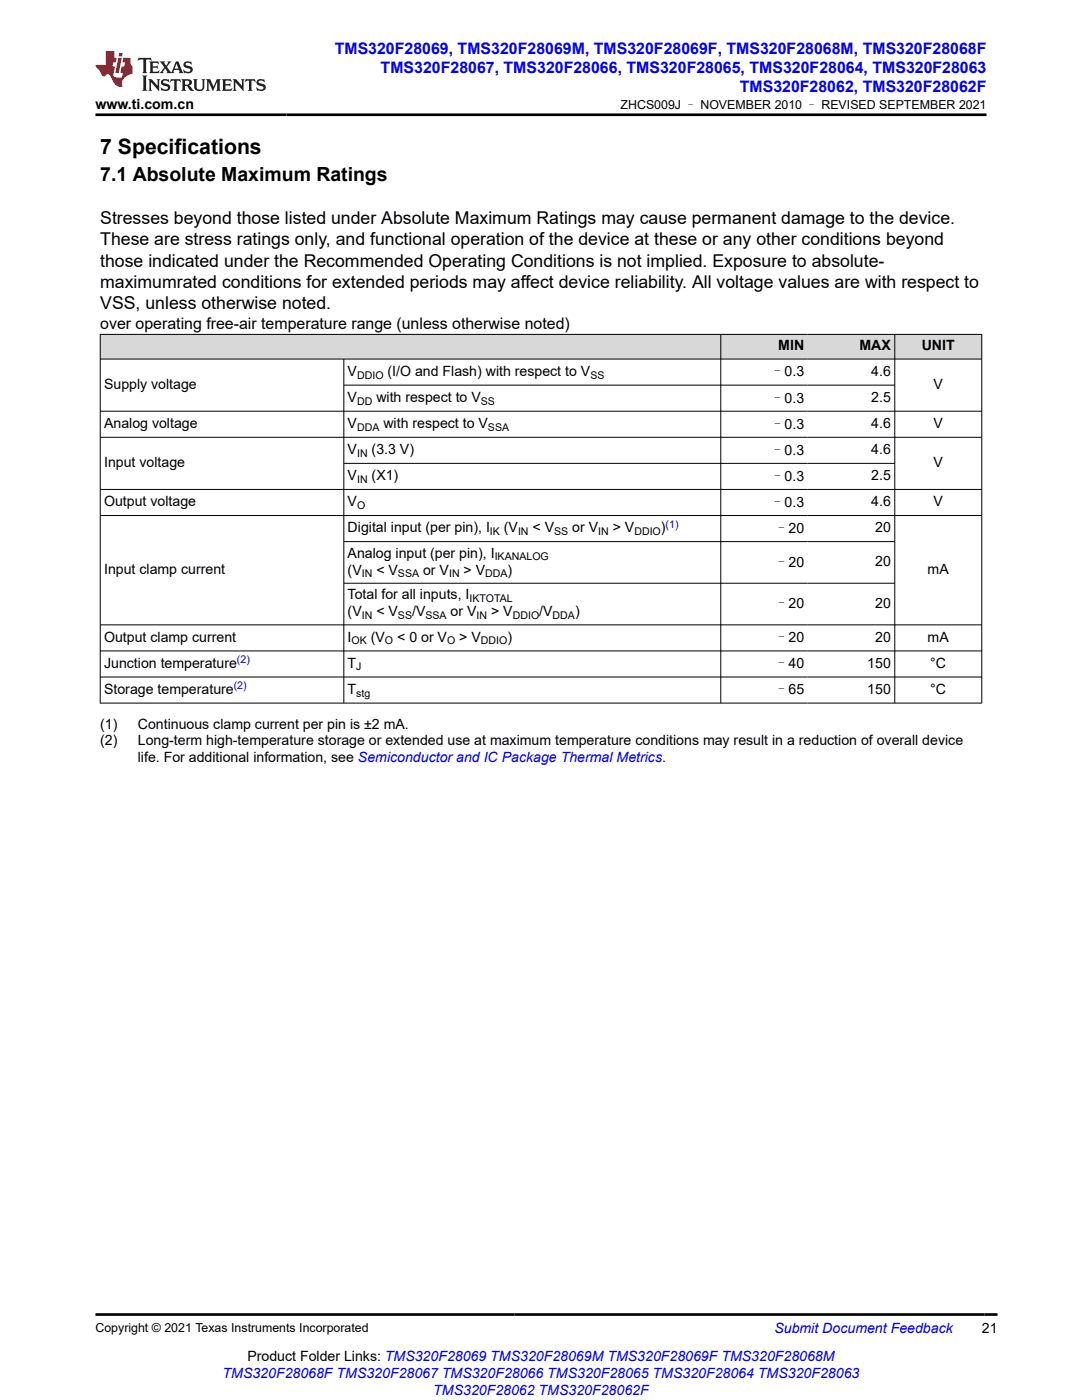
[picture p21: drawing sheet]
<svg xmlns="http://www.w3.org/2000/svg" width="216mm" height="279mm" viewBox="0 0 216 279" stroke-linecap="round" stroke-linejoin="round" font-family="sans-serif">
<defs><g id="words">
<text font-size="4.2" x="20" y="30.7">7 Specifications</text>
<text font-size="3.9" x="20" y="36.1">7.1 Absolute Maximum Ratings</text>
<g font-size="3.5">
<text x="20" y="44.7">Stresses beyond those listed under Absolute Maximum Ratings may cause permanent damage to the device.</text>
<text x="20" y="49">These are stress ratings only, and functional operation of the device at these or any other conditions beyond</text>
<text x="20" y="53.2">those indicated under the Recommended Operating Conditions is not implied. Exposure to absolute-</text>
<text x="20" y="57.4">maximumrated conditions for extended periods may affect device reliability. All voltage values are with respect to</text>
<text x="20" y="61.7">VSS, unless otherwise noted.</text>
</g>
<g font-size="3.2" fill="#00f">
<text x="66.8" y="10.7">TMS320F28069, TMS320F28069M, TMS320F28069F, TMS320F28068M, TMS320F28068F</text>
<text x="76" y="14.5">TMS320F28067, TMS320F28066, TMS320F28065, TMS320F28064, TMS320F28063</text>
<text x="147.6" y="18.3">TMS320F28062, TMS320F28062F</text>
</g>
<text font-size="3.2" x="20" y="65.6">over operating free-air temperature range (unless otherwise noted)</text>
<g font-size="2.8">
<text x="19" y="21.7">www.ti.com.cn</text>
<text x="155.3" y="69.9">MIN</text>
<text x="171.5" y="69.9">MAX</text>
<text x="183.9" y="69.9">UNIT</text>
<text x="20.8" y="77.6">Supply voltage</text>
<text x="69.4" y="75">V</text>
<text x="77.3" y="75">(I/O and Flash) with respect to V</text>
<text x="153.7" y="75.1">–0.3</text>
<text x="173.9" y="75">4.6</text>
<text x="186.3" y="77.6">V</text>
<text x="69.4" y="80.2">V</text>
<text x="75.1" y="80.2">with respect to V</text>
<text x="153.7" y="80.3">–0.3</text>
<text x="173.9" y="80.2">2.5</text>
<text x="20.8" y="85.4">Analog voltage</text>
<text x="69.4" y="85.4">V</text>
<text x="76.5" y="85.4">with respect to V</text>
<text x="153.7" y="85.5">–0.3</text>
<text x="173.9" y="85.4">4.6</text>
<text x="186.3" y="85.4">V</text>
<text x="20.8" y="93.2">Input voltage</text>
<text x="69.4" y="90.6">V</text>
<text x="69.4" y="95.8">V</text>
<text x="74.2" y="90.6">(3.3 V)</text>
<text x="74.2" y="95.8">(X1)</text>
<text x="153.7" y="90.7">–0.3</text>
<text x="153.7" y="96">–0.3</text>
<text x="173.9" y="90.6">4.6</text>
<text x="173.9" y="95.8">2.5</text>
<text x="186.3" y="93.2">V</text>
<text x="20.8" y="101">Output voltage</text>
<text x="69.4" y="101">V</text>
<text x="153.7" y="101.2">–0.3</text>
<text x="173.9" y="101">4.6</text>
<text x="186.3" y="101">V</text>
<text x="69.4" y="106.2">Digital input (per pin), I</text>
<text x="100.5" y="106.2">(V</text>
<text x="106.3" y="106.2">&lt; V</text>
<text x="114.2" y="106.2">or V</text>
<text x="122.3" y="106.2">&gt; V</text>
<text x="131.9" y="106.2">)</text>
<text x="154.5" y="106.4">–20</text>
<text x="174.6" y="106.2">20</text>
<text x="69.4" y="111.3">Analog input (per pin), I</text>
<text x="154.5" y="113.1">–20</text>
<text x="174.6" y="113">20</text>
<text x="20.8" y="114.5">Input clamp current</text>
<text x="69.4" y="114.7">(V</text>
<text x="69.4" y="119.6">Total for all inputs, I</text>
<text x="75.1" y="114.7">&lt; V</text>
<text x="84.4" y="114.7">or V</text>
<text x="92.5" y="114.7">&gt; V</text>
<text x="101.3" y="114.7">)</text>
<text x="185.1" y="114.5">mA</text>
<text x="69.4" y="123">(V</text>
<text x="75.1" y="123">&lt; V</text>
<text x="82.2" y="123">/V</text>
<text x="89.9" y="123">or V</text>
<text x="98" y="123">&gt; V</text>
<text x="107.6" y="123">/V</text>
<text x="114.7" y="123">)</text>
<text x="154.5" y="121.4">–20</text>
<text x="174.6" y="121.3">20</text>
<text x="20.8" y="128">Output clamp current</text>
<text x="69.4" y="128">I</text>
<text x="74" y="128">(V</text>
<text x="79.3" y="128">&lt; 0 or V</text>
<text x="91.6" y="128">&gt; V</text>
<text x="101.2" y="128">)</text>
<text x="154.5" y="128.2">–20</text>
<text x="174.6" y="128">20</text>
<text x="185.1" y="128">mA</text>
<text x="20.8" y="133.2">Junction temperature</text>
<text x="69.4" y="133.2">T</text>
<text x="154.5" y="133.4">–40</text>
<text x="173.1" y="133.2">150</text>
<text x="185.6" y="133.2">°C</text>
<text x="20.8" y="138.4">Storage temperature</text>
<text x="69.4" y="138.4">T</text>
<text x="154.5" y="138.6">–65</text>
<text x="173.1" y="138.4">150</text>
<text x="185.6" y="138.4">°C</text>
<text x="20" y="145.4">(1)</text>
<text x="20" y="148.8">(2)</text>
<text x="27.5" y="145.4">Continuous clamp current per pin is ±2 mA.</text>
<text x="27.5" y="148.8">Long-term high-temperature storage or extended use at maximum temperature conditions may result in a reduction of overall device</text>
<text x="27.5" y="152.2">life. For additional information, see Semiconductor and IC Package Thermal Metrics.</text>
<text x="195.9" y="266.1">21</text>
<text x="49.4" y="271.7">Product Folder Links: TMS320F28069 TMS320F28069M TMS320F28069F TMS320F28068M</text>
</g>
<g font-size="2.8" fill="#00f">
<text x="154.5" y="266.1">Submit Document Feedback</text>
<text x="44.4" y="275.1">TMS320F28068F TMS320F28067 TMS320F28066 TMS320F28065 TMS320F28064 TMS320F28063</text>
<text x="86.5" y="278.4">TMS320F28062 TMS320F28062F</text>
</g>
<g font-size="2.5">
<text x="123.8" y="21.8">ZHCS009J – NOVEMBER 2010 – REVISED SEPTEMBER 2021</text>
<text x="19" y="265.8">Copyright © 2021 Texas Instruments Incorporated</text>
</g>
<g font-size="2.1">
<text x="71.3" y="75.6">DDIO</text>
<text x="117.8" y="75.6">SS</text>
<text x="71.3" y="80.8">DD</text>
<text x="96" y="80.8">SS</text>
<text x="71.3" y="86">DDA</text>
<text x="97.4" y="86">SSA</text>
<text x="71.3" y="91.2">IN</text>
<text x="71.3" y="96.4">IN</text>
<text x="71.3" y="101.6">O</text>
<text x="97.8" y="106.8">IK</text>
<text x="103.4" y="106.8">IN</text>
<text x="110.6" y="106.8">SS</text>
<text x="119.4" y="106.8">IN</text>
<text x="126.6" y="106.8">DDIO</text>
<text x="98.7" y="111.8">IKANALOG</text>
<text x="72.2" y="115.2">IN</text>
<text x="79.4" y="115.2">SSA</text>
<text x="89.6" y="115.2">IN</text>
<text x="96.8" y="115.2">DDA</text>
<text x="72.2" y="123.5">IN</text>
<text x="79.4" y="123.5">SS</text>
<text x="84.9" y="123.5">SSA</text>
<text x="93.7" y="120.2">IKTOTAL</text>
<text x="95.1" y="123.5">IN</text>
<text x="102.3" y="123.5">DDIO</text>
<text x="110.3" y="123.5">DDA</text>
<text x="70.2" y="128.6">OK</text>
<text x="76.8" y="128.6">O</text>
<text x="89.2" y="128.6">O</text>
<text x="96" y="128.6">DDIO</text>
<text x="71.1" y="133.8">J</text>
<text x="71.1" y="139">stg</text>
</g>
<g font-size="2.1" fill="#00f">
<text x="132.8" y="105.3">(1)</text>
<text x="46.7" y="137.5">(2)</text>
<text x="47.3" y="132.3">(2)</text>
</g>
</g></defs>
<g fill="#d8d8d8">
<path d="M20 66.7h175.9v5h-175.9z" fill-rule="evenodd"/>
<path d="M20.1 66.8h123.7v4.8h-123.7z" fill-rule="evenodd"/>
<path d="M143.9 66.8h17.3v4.8h-17.3z" fill-rule="evenodd"/>
<path d="M161.2 66.8h17.3v4.8h-17.3z" fill-rule="evenodd"/>
<path d="M178.6 66.8h17.2v4.8h-17.2z" fill-rule="evenodd"/>
</g>
<g fill="none" stroke="#000" stroke-width=".2">
<path d="M19.9 66.7h176.1M19.9 71.7h176.1M20 66.7v73.7M68.6 71.7v68.7M68.6 76.9h110M143.8 66.7v73.7M178.5 66.7v73.7M195.9 66.7v73.7M19.9 82.1h176.1M19.9 87.3h176.1M19.9 97.7h176.1M68.6 92.5h110"/>
<path d="M19.9 102.9h176.1M68.6 108.1h110M68.6 116.4h110M19.9 124.7h176.1M19.9 129.9h176.1M19.9 135.1h176.1M19.9 140.3h176.1"/>
</g>
<path d="M27.7 11.6l-.2 .5 .5-.2h.6v.1v2.2l-.2 .4h1l-.2-.4v-2.2v-.1h.5l.5 .2-.1-.5zM29.8 12.3l.2 .4v1.5l-.2 .4h1.9l.1-.6a1.08 1.08 0 0 1-1.3 .2v-.7h.6l.4 .2v-.7l-.4 .2h-.6v-.5l.2-.2a1 1 0 0 1 1 .3l-.1-.5zM31.8 12.3l1 1.1-1 1.2h.9l-.2-.2 .4-.8 .5 .8-.2 .2h1.6l-.2-.2 .1-.5h1l.1 .5-.1 .2h.9l-.2-.3-.8-2h-.5l-1 2.2-.8-1.1 .9-1.1h-.8l.2 .2-.5 .6-.3-.6 .1-.2zM35.2 12.7l.4 1h-.8zM36.8 12.4a.65 .65 0 0 0-.2 .7 .65 .65 0 0 0 .6 .5l.7 .1 .1 .3a.79 .79 0 0 1-.7 .4 .79 .79 0 0 1-.7-.5l.1 .7 .2-.1a.93 .93 0 0 0 1.1 .1 .93 .93 0 0 0 .4-1 1.46 1.46 0 0 0-1.2-.6l-.1-.3a1.09 1.09 0 0 1 1.2 .2l-.2-.6-.1 .1-.6-.2zM28.4 15.1l.2 .4v2.2l-.2 .4h1l-.2-.4v-2.2l.2-.4zM29.6 15.8l.2 .4v1.5l-.2 .4h.8l-.3-.4v-1.3l1.7 1.8v-2l.2-.4h-.8l.2 .2 .1 1.1-1.2-1.3zM32.3 15.9a.65 .65 0 0 0-.2 .8 .65 .65 0 0 0 .7 .4l.6 .2 .1 .2a.79 .79 0 0 1-.7 .4 .79 .79 0 0 1-.7-.5l.1 .7 .2-.1a.93 .93 0 0 0 1.1 .1 .93 .93 0 0 0 .4-.9 1.46 1.46 0 0 0-1.2-.6l-.1-.4a1.09 1.09 0 0 1 1.2 .2l-.2-.6-.1 .1-.6-.1zM34.1 15.8l-.1 .6a.63 .63 0 0 1 .7-.3l.1 1.6-.3 .4h1l-.2-.4v-1.6a.66 .66 0 0 1 .8 .3l-.1-.6zM36.2 15.8l.2 .4v1.5l-.2 .4h.9l-.2-.2v-.7h.5l.1 .2a.79 .79 0 0 0 1.2 .6l-1-.9a.61 .61 0 0 0 .6-.6 .61 .61 0 0 0-.5-.7zM36.9 16.1h.2a.47 .47 0 0 1 .5 .1 .47 .47 0 0 1 .1 .5l-.2 .1-.6 .1zM38.5 15.8l.2 .2a2.27 2.27 0 0 0 .4 2 1.04 1.04 0 0 0 1.7-.7v-1.3l.2-.2h-.8l.2 .4v1.1a.6 .6 0 0 1-.6 .6 .6 .6 0 0 1-.6-.6v-1.1l.3-.4zM41.1 15.8l.2 .4v1.5l-.2 .4h.7l-.2-.4v-1.4l.9 1.9 .8-1.9v1.4l-.2 .4h1l-.3-.4v-1.5l.3-.4h-.8l-.7 1.5-.7-1.5zM44.3 15.8l.2 .4v1.5l-.2 .4h1.9l.1-.6a1.09 1.09 0 0 1-1.3 .2v-.7h.6l.4 .2v-.6l-.4 .2h-.6v-.6l.2-.1a1.01 1.01 0 0 1 1 .3l-.1-.6zM46.4 15.8l.3 .4v1.5l-.3 .4h.8l-.2-.4v-1.3l1.6 1.8v-2l.2-.4h-.7l.2 .2v1.1l-1.2-1.3zM49 15.8l-.1 .6a.63 .63 0 0 1 .8-.3v1.6l-.3 .4h1l-.2-.4v-1.6a.66 .66 0 0 1 .8 .3l-.1-.6zM51.4 15.9a.65 .65 0 0 0-.2 .8 .65 .65 0 0 0 .6 .4l.6 .2 .2 .2a.79 .79 0 0 1-.8 .4 .79 .79 0 0 1-.6-.5l.1 .7 .2-.1a.93 .93 0 0 0 1 .1 .93 .93 0 0 0 .5-.9 1.46 1.46 0 0 0-1.3-.6l-.1-.4a1.09 1.09 0 0 1 1.3 .2l-.2-.6-.2 .1-.5-.1z" fill="#231f20"/>
<path d="M21.1 10.2v2.8h-2.1l.1 .3 .9 1a.95 .95 0 0 0 .9 .9 .59 .59 0 0 1 .6-.4 .59 .59 0 0 1 .5 .4l.4 .7a1.59 1.59 0 0 0 2.1 1.4 1.61 1.61 0 0 1 1-2.3l1-.3-.1-1.5a1.59 1.59 0 0 1-.4-1.7h-1.4l-.2 .9h.5l-.1 .9h-.5l-.2 1v.2l.4 .1-.2 .9h-.6a.73 .73 0 0 1-1.1-.7l.3-1.5h-.5l.2-.9h.5l.2-.9h-.5v-1.3zM23.6 11.5l-.6 3.1h.7l.6-3.1zM23.8 10.6l-.1 .6h.7l.1-.6z" fill="#ed1c24"/>
<path d="M19 22.9h177.8M19.1 262.3h179.9" fill="none" stroke="#000" stroke-width=".53"/>
<use href="#words"/>
</svg>
